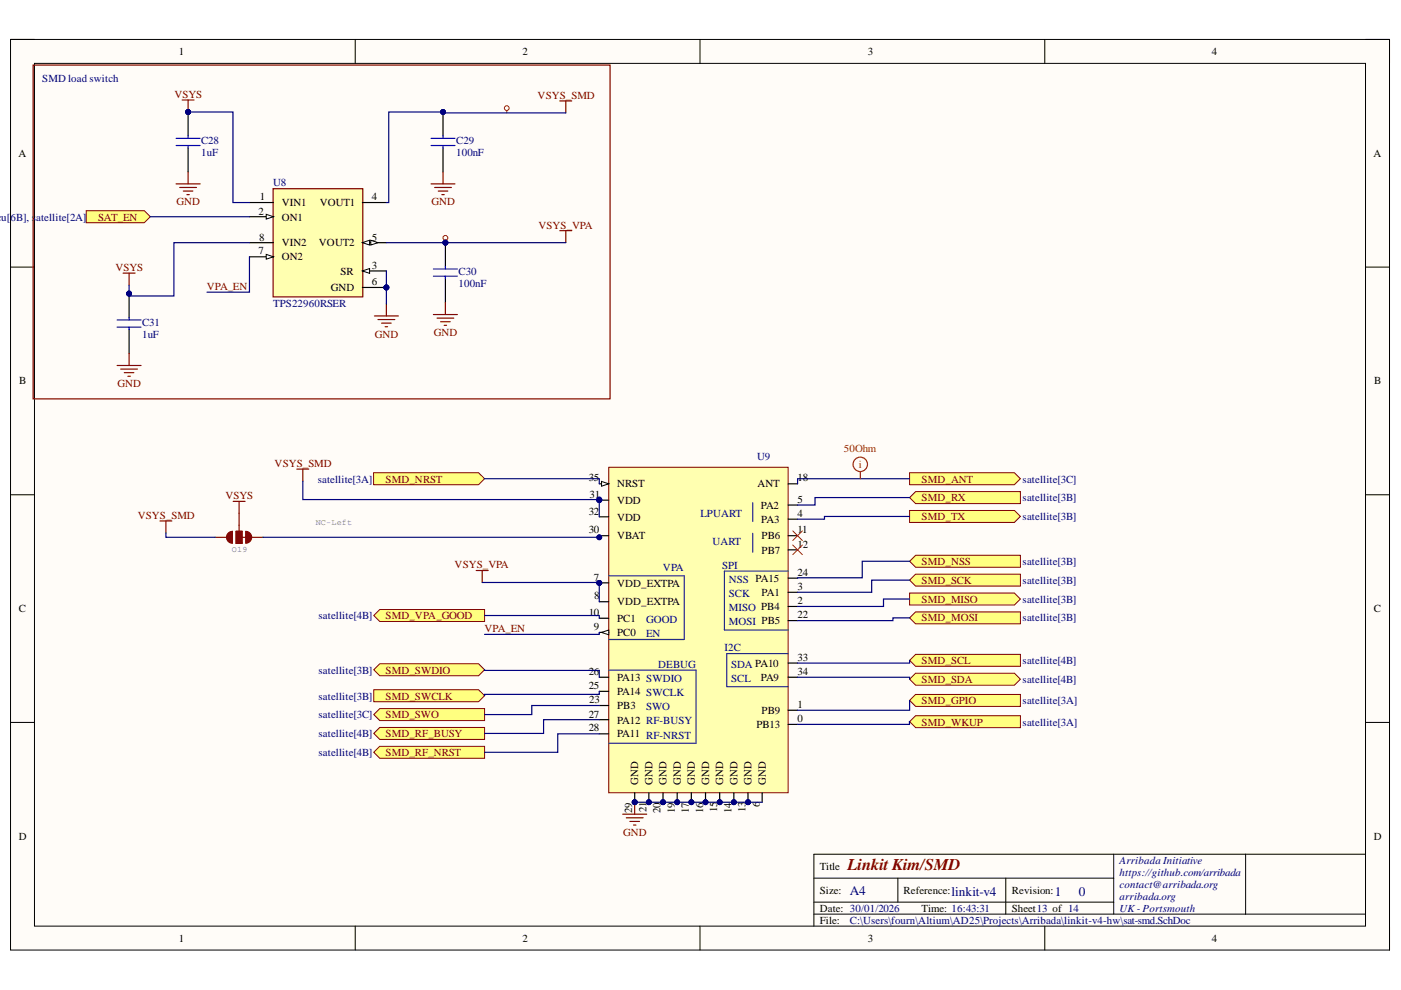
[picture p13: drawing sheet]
<svg xmlns="http://www.w3.org/2000/svg" width="297mm" height="210mm" viewBox="0 0 297 210" stroke-linecap="round" stroke-linejoin="round" font-family="sans-serif">
<defs><g id="words">
<text font-size="3.5" fill="#800000" x="179.7" y="184.4">Linkit Kim/SMD</text>
<g font-size="2.8" fill="#000080">
<text x="180.2" y="189.7">A4</text>
<text x="201.7" y="189.9">linkit-v4</text>
<text x="223.7" y="189.9">1</text>
<text x="228.7" y="189.9">0</text>
</g>
<g font-size="2.3">
<text x="37.9" y="11.7">1</text>
<text x="110.8" y="11.7">2</text>
<text x="184" y="11.7">3</text>
<text x="256.9" y="11.7">4</text>
<text x="3.9" y="33.3">A</text>
<text x="291.2" y="33.3">A</text>
<text x="54.8" y="45.5">2</text>
<text x="55.1" y="42.5">1</text>
<text x="59.7" y="43.7">VIN1</text>
<text x="59.7" y="46.8">ON1</text>
<text x="67.8" y="43.7">VOUT1</text>
<text x="78.9" y="42.5">4</text>
<text x="54.8" y="54">7</text>
<text x="54.9" y="51">8</text>
<text x="59.7" y="52.3">VIN2</text>
<text x="67.6" y="52.3">VOUT2</text>
<text x="78.9" y="51">5</text>
<text x="59.7" y="55.2">ON2</text>
<text x="72.2" y="58.3">SR</text>
<text x="78.9" y="57">3</text>
<text x="70.2" y="61.7">GND</text>
<text x="78.9" y="60.5">6</text>
<text x="4.1" y="81.5">B</text>
<text x="291.4" y="81.5">B</text>
<text x="124.8" y="102.1">35</text>
<text x="125" y="105.5">31</text>
<text x="130.8" y="103.3">NRST</text>
<text x="130.8" y="106.8">VDD</text>
<text x="160.6" y="103.3">ANT</text>
<text x="161.3" y="107.9">PA2</text>
<text x="169.1" y="106.6">5</text>
<text x="169.1" y="102.1">18</text>
<text x="124.8" y="109.1">32</text>
<text x="124.8" y="113.1">30</text>
<text x="130.8" y="110.4">VDD</text>
<text x="161.4" y="110.9">PA3</text>
<text x="169.1" y="109.6">4</text>
<text x="169.1" y="113.1">11</text>
<text x="130.8" y="114.3">VBAT</text>
<text x="161.5" y="117.4">PB7</text>
<text x="161.5" y="114.3">PB6</text>
<text x="169.1" y="116.1">12</text>
<text x="125.9" y="123.1">7</text>
<text x="130.8" y="124.4">VDD_EXTPA</text>
<text x="169.1" y="125.1">3</text>
<text x="169.1" y="122.1">24</text>
<text x="4" y="129.8">C</text>
<text x="124.8" y="130.6">10</text>
<text x="126" y="127.1">8</text>
<text x="130.8" y="128.4">VDD_EXTPA</text>
<text x="130.8" y="131.8">PC1</text>
<text x="161.5" y="126.3">PA1</text>
<text x="169.1" y="128.1">2</text>
<text x="169.1" y="131.1">22</text>
<text x="291.3" y="129.8">C</text>
<text x="125.9" y="133.6">9</text>
<text x="130.8" y="134.9">PC0</text>
<text x="124.8" y="143.1">26</text>
<text x="169.1" y="143.1">34</text>
<text x="169.1" y="140.1">33</text>
<text x="124.8" y="146.1">25</text>
<text x="124.9" y="149.1">23</text>
<text x="130.8" y="144.4">PA13 SWDIO</text>
<text x="130.8" y="147.4">PA14 SWCLK</text>
<text x="161.3" y="144.4">PA9</text>
<text x="124.8" y="155.1">28</text>
<text x="124.8" y="152.1">27</text>
<text x="130.8" y="150.4">PB3</text>
<text x="130.8" y="153.4">PA12 RF-BUSY</text>
<text x="160.4" y="154.4">PB13</text>
<text x="161.5" y="151.4">PB9</text>
<text x="169.1" y="153.1">0</text>
<text x="169.1" y="150.1">1</text>
<text x="130.8" y="156.4">PA11 RF-NRST</text>
<text x="135.3" y="166.3" transform="rotate(-90 135.3 166.3)">GND</text>
<text x="138.4" y="166.3" transform="rotate(-90 138.4 166.3)">GND</text>
<text x="141.3" y="166.3" transform="rotate(-90 141.3 166.3)">GND</text>
<text x="144.4" y="166.3" transform="rotate(-90 144.4 166.3)">GND</text>
<text x="147.3" y="166.3" transform="rotate(-90 147.3 166.3)">GND</text>
<text x="150.4" y="166.3" transform="rotate(-90 150.4 166.3)">GND</text>
<text x="153.3" y="166.3" transform="rotate(-90 153.3 166.3)">GND</text>
<text x="156.4" y="166.3" transform="rotate(-90 156.4 166.3)">GND</text>
<text x="159.4" y="166.3" transform="rotate(-90 159.4 166.3)">GND</text>
<text x="162.4" y="166.3" transform="rotate(-90 162.4 166.3)">GND</text>
<text x="134" y="172.3" transform="rotate(-90 134 172.3)">29</text>
<text x="137.1" y="172.2" transform="rotate(-90 137.1 172.2)">21</text>
<text x="140.1" y="172.3" transform="rotate(-90 140.1 172.3)">20</text>
<text x="143.1" y="172.3" transform="rotate(-90 143.1 172.3)">19</text>
<text x="146.1" y="172.3" transform="rotate(-90 146.1 172.3)">17</text>
<text x="149.1" y="172.3" transform="rotate(-90 149.1 172.3)">16</text>
<text x="152.1" y="172.3" transform="rotate(-90 152.1 172.3)">15</text>
<text x="155.1" y="172.3" transform="rotate(-90 155.1 172.3)">14</text>
<text x="158.1" y="172.3" transform="rotate(-90 158.1 172.3)">13</text>
<text x="161.1" y="171.2" transform="rotate(-90 161.1 171.2)">6</text>
<text x="4" y="178.1">D</text>
<text x="291.3" y="178.1">D</text>
<text x="173.8" y="184.4">Title</text>
<text x="173.8" y="189.5">Size:</text>
<text x="191.6" y="189.5">Reference:</text>
<text x="214.5" y="189.5">Revision:</text>
<text x="173.8" y="193.3">Date: 30/01/2026</text>
<text x="173.8" y="195.9">File:</text>
<text x="195.4" y="193.3">Time: 16:43:31</text>
<text x="214.5" y="193.3">Sheet13 of 14</text>
<text x="37.9" y="199.7">1</text>
<text x="110.8" y="199.7">2</text>
<text x="184" y="199.7">3</text>
<text x="256.9" y="199.7">4</text>
</g>
<g font-size="2.3" fill="#000080">
<text x="9" y="17.3">SMD load switch</text>
<text x="42.7" y="30.6">C28</text>
<text x="42.7" y="33.2">1uF</text>
<text x="96.7" y="33.2">100nF</text>
<text x="96.7" y="30.6">C29</text>
<text x="57.9" y="39.5">U8</text>
<text x="-.8" y="46.8">cu[6B], s</text>
<text x="7.7" y="46.8">atellite[2A]</text>
<text x="97.2" y="58.4">C30</text>
<text x="57.9" y="65">TPS22960RSER</text>
<text x="97.2" y="60.9">100nF</text>
<text x="30.1" y="69.2">C31</text>
<text x="30.1" y="71.7">1uF</text>
<text x="160.5" y="97.6">U9</text>
<text x="67.4" y="102.3">satellite[3A]</text>
<text x="216.8" y="102.3">satellite[3C]</text>
<text x="216.8" y="106.3">satellite[3B]</text>
<text x="148.5" y="109.6">LPUART</text>
<text x="216.8" y="110.3">satellite[3B]</text>
<text x="151.1" y="115.6">UART</text>
<text x="216.8" y="119.8">satellite[3B]</text>
<text x="140.6" y="121.1">VPA</text>
<text x="153.1" y="120.6">SPI</text>
<text x="154.5" y="123.6">NSS PA15</text>
<text x="216.8" y="123.8">satellite[3B]</text>
<text x="67.5" y="131.3">satellite[4B]</text>
<text x="154.5" y="126.6">SCK</text>
<text x="154.5" y="129.6">MISO PB4</text>
<text x="216.8" y="127.8">satellite[3B]</text>
<text x="216.8" y="131.8">satellite[3B]</text>
<text x="137" y="135.1">EN</text>
<text x="137" y="132.1">GOOD</text>
<text x="154.5" y="132.6">MOSI PB5</text>
<text x="67.5" y="142.8">satellite[3B]</text>
<text x="139.5" y="141.6">DEBUG</text>
<text x="153.6" y="138.1">I2C</text>
<text x="155" y="141.6">SDA PA10</text>
<text x="216.8" y="140.8">satellite[4B]</text>
<text x="67.5" y="148.3">satellite[3B]</text>
<text x="155" y="144.6">SCL</text>
<text x="216.8" y="144.8">satellite[4B]</text>
<text x="216.8" y="149.3">satellite[3A]</text>
<text x="67.5" y="152.3">satellite[3C]</text>
<text x="137" y="150.6">SWO</text>
<text x="216.8" y="153.8">satellite[3A]</text>
<text x="67.5" y="156.3">satellite[4B]</text>
<text x="67.5" y="160.3">satellite[4B]</text>
<text x="237.4" y="183.2">Arribada Initiative</text>
<text x="237.4" y="185.7">https://github.com/arribada</text>
<text x="237.4" y="188.2">contact@arribada.org</text>
<text x="237.4" y="190.8">arribada.org</text>
<text x="180.2" y="195.9">C:\Users\fourn\Altium\AD25\Projects\Arribada\linkit-v4-hw\sat-smd.SchDoc</text>
<text x="237.4" y="193.3">UK- Portsmouth</text>
</g>
<g font-size="2.3" fill="#800000">
<text x="37" y="20.7">VSYS</text>
<text x="114" y="20.9">VSYS_SMD</text>
<text x="20.8" y="46.8">SAT_EN</text>
<text x="37.4" y="43.6">GND</text>
<text x="91.5" y="43.6">GND</text>
<text x="114.2" y="48.5">VSYS_VPA</text>
<text x="24.5" y="57.4">VSYS</text>
<text x="43.8" y="61.5">VPA_EN</text>
<text x="79.5" y="71.6">GND</text>
<text x="92" y="71.3">GND</text>
<text x="24.9" y="82.1">GND</text>
<text x="58.2" y="98.9">VSYS_SMD</text>
<text x="47.8" y="105.8">VSYS</text>
<text x="81.7" y="102.3">SMD_NRST</text>
<text x="195.4" y="102.3">SMD_ANT</text>
<text x="195.4" y="106.3">SMD_RX</text>
<text x="29.2" y="110">VSYS_SMD</text>
<text x="195.4" y="110.3">SMD_TX</text>
<text x="195.4" y="119.8">SMD_NSS</text>
<text x="96.4" y="120.5">VSYS_VPA</text>
<text x="195.4" y="123.8">SMD_SCK</text>
<text x="81.7" y="131.3">SMD_VPA_GOOD</text>
<text x="195.4" y="127.8">SMD_MISO</text>
<text x="195.4" y="131.8">SMD_MOSI</text>
<text x="102.7" y="134">VPA_EN</text>
<text x="81.7" y="142.8">SMD_SWDIO</text>
<text x="195.4" y="140.8">SMD_SCL</text>
<text x="81.7" y="148.3">SMD_SWCLK</text>
<text x="195.4" y="144.8">SMD_SDA</text>
<text x="195.4" y="149.3">SMD_GPIO</text>
<text x="81.7" y="152.3">SMD_SWO</text>
<text x="195.4" y="153.8">SMD_WKUP</text>
<text x="81.7" y="156.3">SMD_RF_BUSY</text>
<text x="81.7" y="160.3">SMD_RF_NRST</text>
<text x="132.1" y="177.2">GND</text>
</g>
<g font-size="2.3" fill="#f00">
<text x="178.9" y="95.9">50Ohm</text>
<text x="182.1" y="99.3">i</text>
</g>
<g font-size="1.8" fill="#808080">
<text x="66.9" y="111.4">NC-Left</text>
<text x="49.2" y="117">O19</text>
</g>
</g></defs>
<path d="M2.2 8.4h292.4v193h-292.4z" fill-rule="evenodd" fill="#fffcf8"/>
<path d="M2.2 8.4h292.4v193h-292.4z" fill="none" stroke="#000" stroke-width=".21"/>
<path d="M7.3 13.4h282.2v183h-282.2z" fill-rule="evenodd" fill="#fffcf8"/>
<g fill="none" stroke="#000" stroke-width=".21">
<path d="M2.2 8.4h5.1M7.3 13.4h282.2v183h-282.2zM75.3 8.4v5M148.4 8.4v5M221.5 8.4v5M289.5 8.4h5.1v5M2.2 56.6h5.1M289.5 56.6h5.1M2.2 104.9h5.1M289.5 104.9h5.1M2.2 153.2h5.1M289.5 153.2h5.1"/>
<path d="M75.3 196.4v5M148.4 196.4v5M172.6 186.2h63.5M172.6 193.8h116.9M172.6 191.3h63.5M190.4 186.2v5.1M213.2 186.2v7.6M221.5 196.4v5M236.1 181.1v12.7M264.1 181.1v12.7M289.5 181.1h-116.9v15.3M294.6 196.4v5"/>
</g>
<circle cx="127.1" cy="123.6" r=".51" fill="#000080"/>
<circle cx="127.1" cy="123.6" r=".51" fill="none" stroke="#000080" stroke-width=".21"/>
<circle cx="146.6" cy="170.1" r=".51" fill="#000080"/>
<circle cx="146.6" cy="170.1" r=".51" fill="none" stroke="#000080" stroke-width=".21"/>
<circle cx="149.6" cy="170.1" r=".51" fill="#000080"/>
<circle cx="149.6" cy="170.1" r=".51" fill="none" stroke="#000080" stroke-width=".21"/>
<circle cx="152.6" cy="170.1" r=".51" fill="#000080"/>
<circle cx="152.6" cy="170.1" r=".51" fill="none" stroke="#000080" stroke-width=".21"/>
<circle cx="155.6" cy="170.1" r=".51" fill="#000080"/>
<circle cx="155.6" cy="170.1" r=".51" fill="none" stroke="#000080" stroke-width=".21"/>
<circle cx="158.6" cy="170.1" r=".51" fill="#000080"/>
<circle cx="158.6" cy="170.1" r=".51" fill="none" stroke="#000080" stroke-width=".21"/>
<circle cx="137.6" cy="170.1" r=".51" fill="#000080"/>
<circle cx="137.6" cy="170.1" r=".51" fill="none" stroke="#000080" stroke-width=".21"/>
<circle cx="140.6" cy="170.1" r=".51" fill="#000080"/>
<circle cx="140.6" cy="170.1" r=".51" fill="none" stroke="#000080" stroke-width=".21"/>
<circle cx="143.6" cy="170.1" r=".51" fill="#000080"/>
<circle cx="143.6" cy="170.1" r=".51" fill="none" stroke="#000080" stroke-width=".21"/>
<circle cx="127.1" cy="106" r=".51" fill="#000080"/>
<circle cx="127.1" cy="106" r=".51" fill="none" stroke="#000080" stroke-width=".21"/>
<circle cx="134.6" cy="170.1" r=".51" fill="#000080"/>
<circle cx="134.6" cy="170.1" r=".51" fill="none" stroke="#000080" stroke-width=".21"/>
<path d="M129.1 99.1h38v69h-38z" fill-rule="evenodd" fill="#ffffb0"/>
<path d="M129.1 99.1h38v69h-38z" fill="none" stroke="#800000" stroke-width=".21"/>
<path d="M167.1 110.1h2M167.1 107.1h2M127.1 123.6h2M167.1 128.6h2M167.1 125.6h2M167.1 153.6h2M167.1 150.6h2M161.6 168.1v2" fill="none" stroke="#000" stroke-width=".25"/>
<circle cx="127.1" cy="123.6" r=".51" fill="#000080"/>
<circle cx="127.1" cy="123.6" r=".51" fill="none" stroke="#000080" stroke-width=".21"/>
<path d="M127.1 127.6h2M146.6 168.1v2" fill="none" stroke="#000" stroke-width=".25"/>
<circle cx="146.6" cy="170.1" r=".51" fill="#000080"/>
<circle cx="146.6" cy="170.1" r=".51" fill="none" stroke="#000080" stroke-width=".21"/>
<path d="M149.6 168.1v2" fill="none" stroke="#000" stroke-width=".25"/>
<circle cx="149.6" cy="170.1" r=".51" fill="#000080"/>
<circle cx="149.6" cy="170.1" r=".51" fill="none" stroke="#000080" stroke-width=".21"/>
<path d="M152.6 168.1v2" fill="none" stroke="#000" stroke-width=".25"/>
<circle cx="152.6" cy="170.1" r=".51" fill="#000080"/>
<circle cx="152.6" cy="170.1" r=".51" fill="none" stroke="#000080" stroke-width=".21"/>
<path d="M155.6 168.1v2" fill="none" stroke="#000" stroke-width=".25"/>
<circle cx="155.6" cy="170.1" r=".51" fill="#000080"/>
<circle cx="155.6" cy="170.1" r=".51" fill="none" stroke="#000080" stroke-width=".21"/>
<path d="M158.6 168.1v2" fill="none" stroke="#000" stroke-width=".25"/>
<circle cx="158.6" cy="170.1" r=".51" fill="#000080"/>
<circle cx="158.6" cy="170.1" r=".51" fill="none" stroke="#000080" stroke-width=".21"/>
<path d="M167.1 116.6h2M167.1 113.6h2M127.1 131.1h2M127.1 134.1h2" fill="none" stroke="#000" stroke-width=".25"/>
<path d="M127.5 134.1l1.6-.5v1z" fill="#f8fcff"/>
<path d="M127.5 134.1l1.6-.5v1z" fill="none" stroke="#000" stroke-width=".21"/>
<path d="M167.1 122.6h2M167.1 131.6h2M127.1 143.6h2M127.1 146.6h2M127.1 149.6h2M137.6 168.1v2" fill="none" stroke="#000" stroke-width=".25"/>
<circle cx="137.6" cy="170.1" r=".51" fill="#000080"/>
<circle cx="137.6" cy="170.1" r=".51" fill="none" stroke="#000080" stroke-width=".21"/>
<path d="M140.6 168.1v2" fill="none" stroke="#000" stroke-width=".25"/>
<circle cx="140.6" cy="170.1" r=".51" fill="#000080"/>
<circle cx="140.6" cy="170.1" r=".51" fill="none" stroke="#000080" stroke-width=".21"/>
<path d="M143.6 168.1v2" fill="none" stroke="#000" stroke-width=".25"/>
<circle cx="143.6" cy="170.1" r=".51" fill="#000080"/>
<circle cx="143.6" cy="170.1" r=".51" fill="none" stroke="#000080" stroke-width=".21"/>
<path d="M127.1 102.6h2M167.1 102.6h2" fill="none" stroke="#000" stroke-width=".25"/>
<path d="M127.5 102.1l1.6 .5-1.6 .5z" fill="#f8fcff"/>
<path d="M127.5 102.1l1.6 .5-1.6 .5z" fill="none" stroke="#000" stroke-width=".21"/>
<path d="M127.1 109.6h2M127.1 106h2M167.1 143.6h2M167.1 140.6h2" fill="none" stroke="#000" stroke-width=".25"/>
<circle cx="127.1" cy="106" r=".51" fill="#000080"/>
<circle cx="127.1" cy="106" r=".51" fill="none" stroke="#000080" stroke-width=".21"/>
<path d="M127.1 113.6h2M134.6 168.1v2" fill="none" stroke="#000" stroke-width=".25"/>
<circle cx="134.6" cy="170.1" r=".51" fill="#000080"/>
<circle cx="134.6" cy="170.1" r=".51" fill="none" stroke="#000080" stroke-width=".21"/>
<path d="M127.1 155.6h2M127.1 152.6h2" fill="none" stroke="#000" stroke-width=".25"/>
<path d="M159.6 106.6v4M159.6 113.1v4M129.1 122.1h16v13.5h-16M167.1 121.1h-13.5v12.5h13.5M167.1 138.6h-13v7h13M129.1 142.1h18.5v15.5h-18.5" fill="none" stroke="#1c4587" stroke-width=".25"/>
<path d="M132 172.6h5.1M132.8 173.4h3.6M133.5 174.2h2.1M134.3 174.9h.5M134.6 170.1v2.5" fill="none" stroke="#800000" stroke-width=".25"/>
<circle cx="134.6" cy="170.1" r=".51" fill="#000080"/>
<circle cx="134.6" cy="170.1" r=".51" fill="none" stroke="#000080" stroke-width=".21"/>
<path d="M168.1 112.6l2 2M168.1 115.6l2 2M170.1 112.6l-2 2M170.1 115.6l-2 2" fill="none" stroke="#f00" stroke-width=".21"/>
<path d="M79.2 100.2h22.3l1.2 1.3-1.2 1.3h-22.3z" fill-rule="evenodd" fill="#ffff80"/>
<path d="M79.2 100.2h22.3l1.2 1.3-1.2 1.3h-22.3z" fill="none" stroke="#800000" stroke-width=".21"/>
<path d="M79.2 130.5l1.3-1.3h22.2v2.6h-22.2z" fill-rule="evenodd" fill="#ffff80"/>
<path d="M79.2 130.5l1.3-1.3h22.2v2.6h-22.2z" fill="none" stroke="#800000" stroke-width=".21"/>
<path d="M80.5 140.7h21l1.2 1.3-1.2 1.3h-21l-1.3-1.3z" fill-rule="evenodd" fill="#ffff80"/>
<path d="M80.5 140.7h21l1.2 1.3-1.2 1.3h-21l-1.3-1.3z" fill="none" stroke="#800000" stroke-width=".21"/>
<path d="M79.2 146.2h22.3l1.2 1.3-1.2 1.3h-22.3z" fill-rule="evenodd" fill="#ffff80"/>
<path d="M79.2 146.2h22.3l1.2 1.3-1.2 1.3h-22.3z" fill="none" stroke="#800000" stroke-width=".21"/>
<path d="M79.2 151.5l1.3-1.3h22.2v2.6h-22.2z" fill-rule="evenodd" fill="#ffff80"/>
<path d="M79.2 151.5l1.3-1.3h22.2v2.6h-22.2z" fill="none" stroke="#800000" stroke-width=".21"/>
<path d="M79.2 155.5l1.3-1.3h22.2v2.6h-22.2z" fill-rule="evenodd" fill="#ffff80"/>
<path d="M79.2 155.5l1.3-1.3h22.2v2.6h-22.2z" fill="none" stroke="#800000" stroke-width=".21"/>
<path d="M79.2 159.5l1.3-1.3h22.2v2.6h-22.2z" fill-rule="evenodd" fill="#ffff80"/>
<path d="M79.2 159.5l1.3-1.3h22.2v2.6h-22.2z" fill="none" stroke="#800000" stroke-width=".21"/>
<path d="M192.9 100.2h22.2l1.2 1.3-1.2 1.3h-22.2z" fill-rule="evenodd" fill="#ffff80"/>
<path d="M192.9 100.2h22.2l1.2 1.3-1.2 1.3h-22.2z" fill="none" stroke="#800000" stroke-width=".21"/>
<path d="M192.9 105.5l1.2-1.3h22.2v2.6h-22.2z" fill-rule="evenodd" fill="#ffff80"/>
<path d="M192.9 105.5l1.2-1.3h22.2v2.6h-22.2z" fill="none" stroke="#800000" stroke-width=".21"/>
<path d="M192.9 108.2h22.2l1.2 1.3-1.2 1.3h-22.2z" fill-rule="evenodd" fill="#ffff80"/>
<path d="M192.9 108.2h22.2l1.2 1.3-1.2 1.3h-22.2z" fill="none" stroke="#800000" stroke-width=".21"/>
<path d="M192.9 119l1.2-1.3h22.2v2.6h-22.2z" fill-rule="evenodd" fill="#ffff80"/>
<path d="M192.9 119l1.2-1.3h22.2v2.6h-22.2z" fill="none" stroke="#800000" stroke-width=".21"/>
<path d="M192.9 123l1.2-1.3h22.2v2.6h-22.2z" fill-rule="evenodd" fill="#ffff80"/>
<path d="M192.9 123l1.2-1.3h22.2v2.6h-22.2z" fill="none" stroke="#800000" stroke-width=".21"/>
<path d="M192.9 125.7h22.2l1.2 1.3-1.2 1.3h-22.2z" fill-rule="evenodd" fill="#ffff80"/>
<path d="M192.9 125.7h22.2l1.2 1.3-1.2 1.3h-22.2z" fill="none" stroke="#800000" stroke-width=".21"/>
<path d="M192.9 131l1.2-1.3h22.2v2.6h-22.2z" fill-rule="evenodd" fill="#ffff80"/>
<path d="M192.9 131l1.2-1.3h22.2v2.6h-22.2z" fill="none" stroke="#800000" stroke-width=".21"/>
<path d="M192.9 153l1.2-1.3h22.2v2.6h-22.2z" fill-rule="evenodd" fill="#ffff80"/>
<path d="M192.9 153l1.2-1.3h22.2v2.6h-22.2z" fill="none" stroke="#800000" stroke-width=".21"/>
<path d="M192.9 140l1.2-1.3h22.2v2.6h-22.2z" fill-rule="evenodd" fill="#ffff80"/>
<path d="M192.9 140l1.2-1.3h22.2v2.6h-22.2z" fill="none" stroke="#800000" stroke-width=".21"/>
<path d="M192.9 144l1.2-1.3h21l1.2 1.3-1.2 1.3h-21z" fill-rule="evenodd" fill="#ffff80"/>
<path d="M192.9 144l1.2-1.3h21l1.2 1.3-1.2 1.3h-21z" fill="none" stroke="#800000" stroke-width=".21"/>
<path d="M192.9 148.5l1.2-1.3h22.2v2.6h-22.2z" fill-rule="evenodd" fill="#ffff80"/>
<path d="M192.9 148.5l1.2-1.3h22.2v2.6h-22.2z" fill="none" stroke="#800000" stroke-width=".21"/>
<circle cx="81.9" cy="60.9" r=".51" fill="#000080"/>
<circle cx="81.9" cy="60.9" r=".51" fill="none" stroke="#000080" stroke-width=".21"/>
<path d="M57.9 40h19v23h-19z" fill-rule="evenodd" fill="#ffffb0"/>
<path d="M57.9 40h19v23h-19z" fill="none" stroke="#800000" stroke-width=".25"/>
<path d="M52.9 42.9h5.1M52.9 45.9h5.1" fill="none" stroke="#000" stroke-width=".25"/>
<path d="M56.5 45.4l1.5 .5-1.5 .6z" fill="#f8fcff"/>
<path d="M56.5 45.4l1.5 .5-1.5 .6z" fill="none" stroke="#000" stroke-width=".21"/>
<path d="M76.8 57.4h5.1" fill="none" stroke="#000" stroke-width=".25"/>
<path d="M76.8 57.4l1.6-.5v1.1z" fill="#f8fcff"/>
<path d="M76.8 57.4l1.6-.5v1.1z" fill="none" stroke="#000" stroke-width=".21"/>
<path d="M76.8 42.9h5.1M76.8 51.4h5.1" fill="none" stroke="#000" stroke-width=".25"/>
<path d="M76.8 51.4l1.6-.5v1.1z" fill="#f8fcff"/>
<path d="M76.8 51.4l1.6-.5v1.1z" fill="none" stroke="#000" stroke-width=".21"/>
<path d="M78.6 50.9l1.5 .5-1.5 .6z" fill="#f8fcff"/>
<path d="M78.6 50.9l1.5 .5-1.5 .6z" fill="none" stroke="#000" stroke-width=".21"/>
<path d="M76.8 60.9h5.1" fill="none" stroke="#000" stroke-width=".25"/>
<circle cx="81.9" cy="60.9" r=".51" fill="#000080"/>
<circle cx="81.9" cy="60.9" r=".51" fill="none" stroke="#000080" stroke-width=".21"/>
<path d="M52.9 54.4h5.1" fill="none" stroke="#000" stroke-width=".25"/>
<path d="M56.5 53.9l1.5 .5-1.5 .6z" fill="#f8fcff"/>
<path d="M56.5 53.9l1.5 .5-1.5 .6z" fill="none" stroke="#000" stroke-width=".21"/>
<path d="M52.9 51.4h5.1" fill="none" stroke="#000" stroke-width=".25"/>
<circle cx="39.9" cy="23.7" r=".51" fill="#000080"/>
<circle cx="39.9" cy="23.7" r=".51" fill="none" stroke="#000080" stroke-width=".21"/>
<path d="M39.9 23.7v5.1M39.9 31.4v5" fill="none" stroke="#000" stroke-width=".25"/>
<circle cx="39.9" cy="23.7" r=".51" fill="#000080"/>
<circle cx="39.9" cy="23.7" r=".51" fill="none" stroke="#000080" stroke-width=".21"/>
<path d="M37.3 30.9h5.1M37.3 29.3h5.1M39.9 28.8v.5M39.9 30.9v.5" fill="none" stroke="#00f" stroke-width=".25"/>
<circle cx="27.4" cy="62.2" r=".51" fill="#000080"/>
<circle cx="27.4" cy="62.2" r=".51" fill="none" stroke="#000080" stroke-width=".21"/>
<path d="M27.4 62.2v5.1M27.4 69.9v5.1" fill="none" stroke="#000" stroke-width=".25"/>
<circle cx="27.4" cy="62.2" r=".51" fill="#000080"/>
<circle cx="27.4" cy="62.2" r=".51" fill="none" stroke="#000080" stroke-width=".21"/>
<path d="M24.8 69.4h5.1M24.8 67.8h5.1M27.4 67.3v.5M27.4 69.4v.5" fill="none" stroke="#00f" stroke-width=".25"/>
<path d="M37.3 39h5.1M38.1 39.7h3.6M39.9 36.4v2.6M38.9 40.5h2M39.6 41.3h.5M24.8 77.5h5.1M25.6 78.3h3.5M26.4 79h2M27.1 79.8h.5M27.4 75v2.5" fill="none" stroke="#800000" stroke-width=".25"/>
<circle cx="93.9" cy="23.7" r=".51" fill="#000080"/>
<circle cx="93.9" cy="23.7" r=".51" fill="none" stroke="#000080" stroke-width=".21"/>
<path d="M93.9 23.7v5.1" fill="none" stroke="#000" stroke-width=".25"/>
<circle cx="93.9" cy="23.7" r=".51" fill="#000080"/>
<circle cx="93.9" cy="23.7" r=".51" fill="none" stroke="#000080" stroke-width=".21"/>
<path d="M93.9 31.4v5" fill="none" stroke="#000" stroke-width=".25"/>
<path d="M91.4 29.3h5.1M91.4 30.9h5.1M93.9 28.8v.5M93.9 30.9v.5" fill="none" stroke="#00f" stroke-width=".25"/>
<circle cx="94.4" cy="51.4" r=".51" fill="#000080"/>
<circle cx="94.4" cy="51.4" r=".51" fill="none" stroke="#000080" stroke-width=".21"/>
<path d="M94.4 51.4v5.1" fill="none" stroke="#000" stroke-width=".25"/>
<circle cx="94.4" cy="51.4" r=".51" fill="#000080"/>
<circle cx="94.4" cy="51.4" r=".51" fill="none" stroke="#000080" stroke-width=".21"/>
<path d="M94.4 59.1v5" fill="none" stroke="#000" stroke-width=".25"/>
<path d="M91.9 57h5.1M91.9 58.6h5.1M94.4 56.5v.5M94.4 58.6v.5" fill="none" stroke="#00f" stroke-width=".25"/>
<path d="M38.6 21.2h2.5M39.9 21.2v2.5M91.4 39h5.1M92.2 39.7h3.5M93.9 36.4v2.6M92.9 40.5h2M93.7 41.3h.5M91.9 66.7h5.1M92.6 67.5h3.6M93.4 68.2h2M94.2 69h.5M94.4 64.1v2.6" fill="none" stroke="#800000" stroke-width=".25"/>
<circle cx="39.9" cy="23.7" r=".51" fill="#000080"/>
<circle cx="39.9" cy="23.7" r=".51" fill="none" stroke="#000080" stroke-width=".21"/>
<path d="M118.7 21.4h2.5M120 21.4v2.5M26.1 57.9h2.5M27.4 57.9v2.6M79.4 67h5.1M80.1 67.8h3.6M80.9 68.5h2M81.7 69.3h.5M81.9 64.5v2.5" fill="none" stroke="#800000" stroke-width=".25"/>
<g fill="none" stroke="#f00" stroke-width=".21">
<path d="M107.4 23.4v.5"/>
<circle cx="107.4" cy="22.9" r=".51"/>
</g>
<path d="M48.4 113l.9-.4v2.6l-.7-.2-.5-.6-.1-.7z" fill-rule="evenodd" fill="#800000"/>
<path d="M48.4 113l.9-.4v2.6l-.7-.2-.5-.6-.1-.7z" fill="none" stroke="#800000" stroke-width=".21"/>
<path d="M52.1 112.6l.9 .4 .4 .9h-1.3z" fill-rule="evenodd" fill="#800000"/>
<path d="M52.1 112.6l.9 .4 .4 .9h-1.3z" fill="none" stroke="#800000" stroke-width=".21"/>
<path d="M52.1 113.9l1.3 .1-.5 .9-.8 .3z" fill-rule="evenodd" fill="#800000"/>
<path d="M52.1 113.9l1.3 .1-.5 .9-.8 .3z" fill="none" stroke="#800000" stroke-width=".21"/>
<path d="M50.1 112.6h1.2v2.6h-1.2zM50.2 113.9h2.5M50.7 111.4v1.2" fill="none" stroke="#800000" stroke-width=".25"/>
<path d="M50.1 112.6h1.2v2.6h-1.2z" fill-rule="evenodd" fill="#800000"/>
<path d="M50.1 112.6h1.2v2.6h-1.2z" fill="none" stroke="#800000" stroke-width=".21"/>
<path d="M118.7 48.9h2.5M120 48.9v2.5M62.9 99.5h2.6M64.2 99.5v2.5M33.9 110.5h2.5M35.2 110.5v2.5M45.6 113.9h2.5M49.4 106.3h2.6M50.7 106.3v5.1M53.2 113.9h2.6" fill="none" stroke="#800000" stroke-width=".25"/>
<g fill="none" stroke="#f00" stroke-width=".21">
<path d="M94.4 50.9v.5"/>
<circle cx="94.4" cy="50.4" r=".51"/>
</g>
<circle cx="94.4" cy="51.4" r=".51" fill="#000080"/>
<circle cx="94.4" cy="51.4" r=".51" fill="none" stroke="#000080" stroke-width=".21"/>
<path d="M101 121h2.5M102.2 121v2.5" fill="none" stroke="#800000" stroke-width=".25"/>
<path d="M18.3 44.7h12.3l1.3 1.2-1.3 1.3h-12.3z" fill-rule="evenodd" fill="#ffff80"/>
<path d="M18.3 44.7h12.3l1.3 1.2-1.3 1.3h-12.3z" fill="none" stroke="#800000" stroke-width=".21"/>
<path d="M7 13.8h122.3v70.8h-122.3z" fill="none" stroke="#800000" stroke-width=".25"/>
<path d="M134.6 170.1h27" fill="none" stroke="#000080" stroke-width=".25"/>
<circle cx="134.6" cy="170.1" r=".51" fill="#000080"/>
<circle cx="134.6" cy="170.1" r=".51" fill="none" stroke="#000080" stroke-width=".21"/>
<circle cx="137.6" cy="170.1" r=".51" fill="#000080"/>
<circle cx="137.6" cy="170.1" r=".51" fill="none" stroke="#000080" stroke-width=".21"/>
<circle cx="140.6" cy="170.1" r=".51" fill="#000080"/>
<circle cx="140.6" cy="170.1" r=".51" fill="none" stroke="#000080" stroke-width=".21"/>
<circle cx="143.6" cy="170.1" r=".51" fill="#000080"/>
<circle cx="143.6" cy="170.1" r=".51" fill="none" stroke="#000080" stroke-width=".21"/>
<circle cx="146.6" cy="170.1" r=".51" fill="#000080"/>
<circle cx="146.6" cy="170.1" r=".51" fill="none" stroke="#000080" stroke-width=".21"/>
<circle cx="149.6" cy="170.1" r=".51" fill="#000080"/>
<circle cx="149.6" cy="170.1" r=".51" fill="none" stroke="#000080" stroke-width=".21"/>
<circle cx="152.6" cy="170.1" r=".51" fill="#000080"/>
<circle cx="152.6" cy="170.1" r=".51" fill="none" stroke="#000080" stroke-width=".21"/>
<circle cx="155.6" cy="170.1" r=".51" fill="#000080"/>
<circle cx="155.6" cy="170.1" r=".51" fill="none" stroke="#000080" stroke-width=".21"/>
<circle cx="158.6" cy="170.1" r=".51" fill="#000080"/>
<circle cx="158.6" cy="170.1" r=".51" fill="none" stroke="#000080" stroke-width=".21"/>
<path d="M127.1 123.6v4M102.7 142v.1h24.4v1.5M127.1 146.6v.6h-24.4v.3" fill="none" stroke="#000080" stroke-width=".25"/>
<circle cx="127.1" cy="123.6" r=".51" fill="#000080"/>
<circle cx="127.1" cy="123.6" r=".51" fill="none" stroke="#000080" stroke-width=".21"/>
<path d="M102.2 123.5l24.9 .1" fill="none" stroke="#000080" stroke-width=".25"/>
<circle cx="127.1" cy="123.6" r=".51" fill="#000080"/>
<circle cx="127.1" cy="123.6" r=".51" fill="none" stroke="#000080" stroke-width=".21"/>
<g fill="none" stroke="#000080" stroke-width=".25">
<path d="M39.9 23.7h9.5v19.2h3.5M102.7 101.5h24.4v1.1M192.9 101.5h-23.8v1.1M192.9 105.5h-20.1v1.6h-3.7M192.9 109.5h-18.1v.6h-5.7M192.9 119h-10.1v3.5l-13.7 .1M102.7 130.5h24.4v.6M127.1 134.1v.4h-24.4M192.9 123h-8.1v2.6h-15.7M192.9 127h-5.6v1.6h-18.2M192.9 131h-3.6v.6h-20.2M127.1 149.6h-14.4v1.9h-10"/>
<path d="M127.1 152.6h-11.9v2.9h-12.5M127.1 155.6h-8.8v3.9h-15.6M169.1 143.6h23.8v.4M192.9 153l-.1 .6h-23.7M192.9 140v.6h-23.8M192.9 148.5v2.1h-23.8"/>
</g>
<circle cx="39.9" cy="23.7" r=".51" fill="#000080"/>
<circle cx="39.9" cy="23.7" r=".51" fill="none" stroke="#000080" stroke-width=".21"/>
<path d="M81.9 51.4h38.1" fill="none" stroke="#000080" stroke-width=".25"/>
<circle cx="94.4" cy="51.4" r=".51" fill="#000080"/>
<circle cx="94.4" cy="51.4" r=".51" fill="none" stroke="#000080" stroke-width=".21"/>
<path d="M52.9 51.4h-16v11.3h-9.5v-.5" fill="none" stroke="#000080" stroke-width=".25"/>
<circle cx="27.4" cy="62.2" r=".51" fill="#000080"/>
<circle cx="27.4" cy="62.2" r=".51" fill="none" stroke="#000080" stroke-width=".21"/>
<path d="M27.4 60.5v1.7" fill="none" stroke="#000080" stroke-width=".25"/>
<circle cx="27.4" cy="62.2" r=".51" fill="#000080"/>
<circle cx="27.4" cy="62.2" r=".51" fill="none" stroke="#000080" stroke-width=".21"/>
<path d="M81.9 60.9v3.6" fill="none" stroke="#000080" stroke-width=".25"/>
<circle cx="81.9" cy="60.9" r=".51" fill="#000080"/>
<circle cx="81.9" cy="60.9" r=".51" fill="none" stroke="#000080" stroke-width=".21"/>
<path d="M81.9 57.4v3.5" fill="none" stroke="#000080" stroke-width=".25"/>
<circle cx="81.9" cy="60.9" r=".51" fill="#000080"/>
<circle cx="81.9" cy="60.9" r=".51" fill="none" stroke="#000080" stroke-width=".21"/>
<path d="M120 23.9h-26.1v-.2h-11.5v19.2h-.5" fill="none" stroke="#000080" stroke-width=".25"/>
<circle cx="93.9" cy="23.7" r=".51" fill="#000080"/>
<circle cx="93.9" cy="23.7" r=".51" fill="none" stroke="#000080" stroke-width=".21"/>
<path d="M35.2 113v.9h10.4M55.8 113.9h71.3" fill="none" stroke="#000080" stroke-width=".25"/>
<circle cx="127.1" cy="113.9" r=".51" fill="#000080"/>
<circle cx="127.1" cy="113.9" r=".51" fill="none" stroke="#000080" stroke-width=".21"/>
<path d="M31.9 45.9h21M52.9 54.4v7.6h-9M127.1 113.6v.3" fill="none" stroke="#000080" stroke-width=".25"/>
<circle cx="127.1" cy="113.9" r=".51" fill="#000080"/>
<circle cx="127.1" cy="113.9" r=".51" fill="none" stroke="#000080" stroke-width=".21"/>
<path d="M64.2 102v3.9h62.9" fill="none" stroke="#000080" stroke-width=".25"/>
<circle cx="127.1" cy="105.9" r=".51" fill="#000080"/>
<circle cx="127.1" cy="105.9" r=".51" fill="none" stroke="#000080" stroke-width=".21"/>
<path d="M127.1 105.9v3.7" fill="none" stroke="#000080" stroke-width=".25"/>
<circle cx="127.1" cy="106" r=".51" fill="#000080"/>
<circle cx="127.1" cy="106" r=".51" fill="none" stroke="#000080" stroke-width=".21"/>
<circle cx="127.1" cy="105.9" r=".51" fill="#000080"/>
<circle cx="127.1" cy="105.9" r=".51" fill="none" stroke="#000080" stroke-width=".21"/>
<g fill="none" stroke="#f00" stroke-width=".25">
<path d="M182.4 100v1.5"/>
<circle cx="182.4" cy="98.5" r="1.53"/>
</g>
<use href="#words"/>
</svg>
